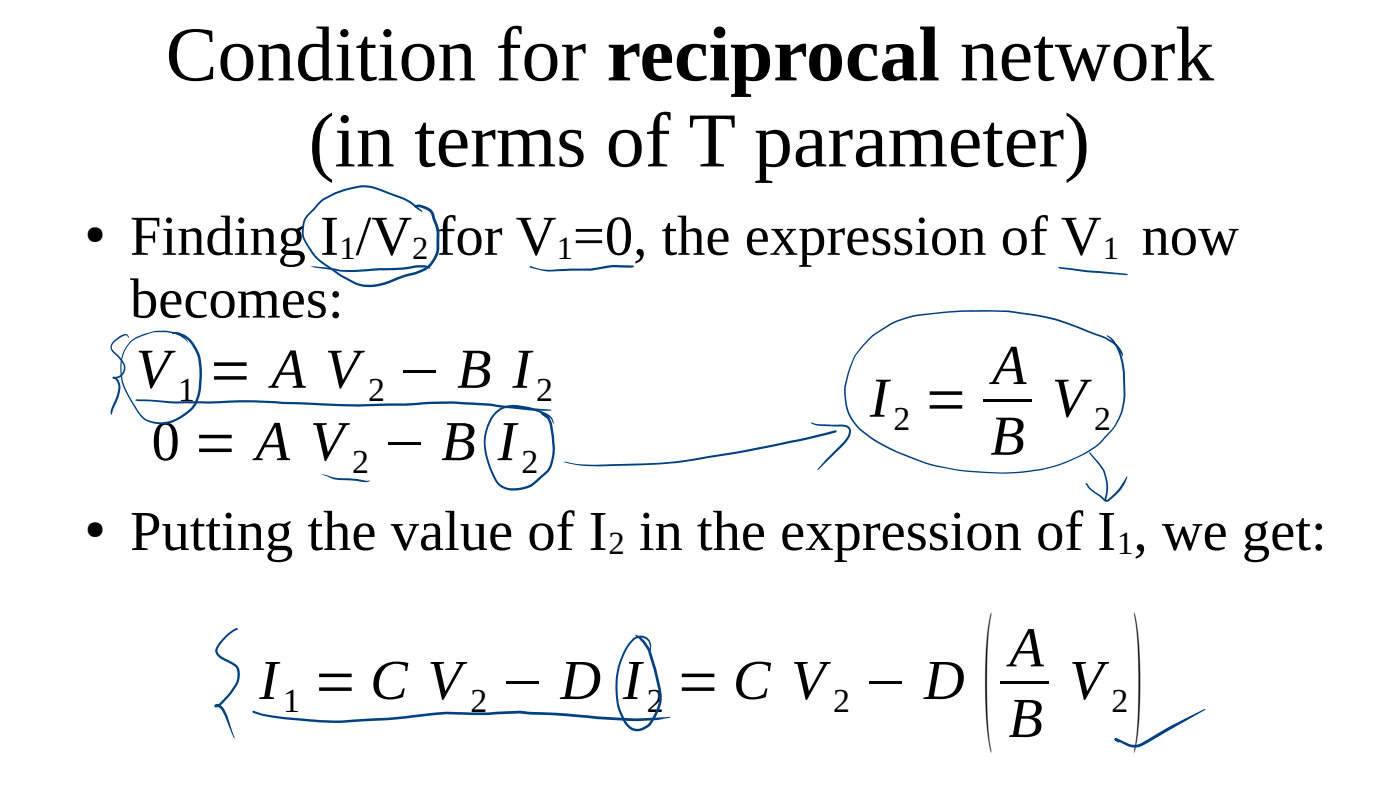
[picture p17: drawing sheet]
<svg xmlns="http://www.w3.org/2000/svg" width="280mm" height="158mm" viewBox="0 0 280 158" stroke-linecap="round" stroke-linejoin="round" font-family="sans-serif">
<defs><g id="words">
<g font-size="25.7">
<text x="196.6" y="144.5">(</text>
<text x="226.5" y="144.5">)</text>
</g>
<g font-size="15.5">
<text x="33.2" y="16.1">Condition for reciprocal network</text>
<text x="61.7" y="33.3">(in terms of T parameter)</text>
</g>
<g font-size="11.3">
<text x="26" y="50.9">Finding I /V for V =0, the expression of V</text>
<text x="228.3" y="50.9">now</text>
<text x="26" y="63.5">becomes:</text>
<text x="27.2" y="77.5">V = A V − B I</text>
<text x="198.4" y="76.8">A</text>
<text x="174" y="83.3">I =</text>
<text x="210.4" y="83.3">V</text>
<text x="30.3" y="92">0 = A V − B I</text>
<text x="198.1" y="90.9">B</text>
<text x="26" y="109.9">Putting the value of I in the expression of I , we get:</text>
<text x="201.9" y="133.2">A</text>
<text x="51.9" y="139.7">I = C V − D I = C V − D</text>
<text x="213.9" y="139.7">V</text>
<text x="201.7" y="147.3">B</text>
</g>
<g font-size="6.8">
<text x="35.6" y="80.2">1</text>
<text x="73.6" y="80.2">2</text>
<text x="107.3" y="80.2">2</text>
<text x="178.7" y="85.9">2</text>
<text x="218.8" y="85.9">2</text>
<text x="70.5" y="94.6">2</text>
<text x="104.3" y="94.6">2</text>
<text x="56.6" y="142.4">1</text>
<text x="94.1" y="142.4">2</text>
<text x="129.3" y="142.4">2</text>
<text x="166.7" y="142.4">2</text>
<text x="222.3" y="142.4">2</text>
</g>
<g font-size="6.5">
<text x="67.9" y="51.8">1</text>
<text x="82.4" y="51.8">2</text>
<text x="111.3" y="51.8">1</text>
<text x="220.6" y="51.8">1</text>
<text x="121.7" y="110.8">2</text>
<text x="223.5" y="110.8">1</text>
</g>
<g font-size="5.1">
<text x="17" y="48.3">●</text>
<text x="17" y="107.3">●</text>
</g>
</g></defs>
<g fill="#000">
<path d="M196.7 79.8h9.7v.5h-9.7z" fill-rule="evenodd"/>
<path d="M200.1 136.2h9.8v.5h-9.8z" fill-rule="evenodd"/>
</g>
<g fill="#004080">
<path d="M62.2 53.2l3.7 .3a18.3 18.3 0 0 0 6.2 .4l4-.3 4.4-.1 3.1-.5h1.5l1 .6-2.5-.1-2.9 .4-8.6 .4a21.2 21.2 0 0 1-6.8-.5l-2.2-.3z"/>
<path d="M106 53.2l.6 .2h-.5z"/>
<path d="M105.9 53.3l.2-.1 .1 .1-.1 .1z"/>
<path d="M105.9 53.3l.2-.1a11.1 11.1 0 0 0 5 .6l6.9-.1a25.3 25.3 0 0 1 6-.7h2.6l.2 .3-.2 .2h-.5l-3.8-.1-4.2 .7-5.1 .1a13.7 13.7 0 0 1-6.9-.7z"/>
<path d="M211.8 53.4l13.4 1.3 .4 .2-.4 .1-7.9-.6-5.2-.7-.4-.2z"/>
<path d="M22.7 68.1l1.1-.8a1.55 1.55 0 0 1 1.6-.4l.4 .7-.2-.2a.48 .48 0 0 0-.8-.3l-1.5 1a1.34 1.34 0 0 0-.8 1.7l1.4 1.4a3.1 3.1 0 0 1 1.1 2.7 2.14 2.14 0 0 1-2.3 1.8l-.1-.3 .4-.1a1.82 1.82 0 0 0 1.5-2.7l-.9-1.1-.8-.9a1.49 1.49 0 0 1-.1-2.5z"/>
<path d="M22.7 75.3h.4a2.35 2.35 0 0 1 1 2.4 18.4 18.4 0 0 1-1.6 4.5l-.2 .7-.2-.5 .2-.9a8.4 8.4 0 0 0 1.4-4.3l-.5-1.2-.2-.3-.4-.1z"/>
<path d="M27.1 79.9h2.7l5 .3h9a87.5 87.5 0 0 1 11.2 0l6.5 .2a104.9 104.9 0 0 0 13.3 .3l6.2-.1 4.9-.3h5.5a72 72 0 0 1 10.1 .8l8.6 .8 .2 .1-.1 .1a26.7 26.7 0 0 1-7.7-.4l-1-.1a76.9 76.9 0 0 0-10.7-.9l-4.9 .1-4.9 .3-7.2 .1a86.4 86.4 0 0 1-12.3-.3l-7.8-.3a81.8 81.8 0 0 0-11.3 0l-.6 .1a92.1 92.1 0 0 1-12.8-.5l-1.6-.1-.1-.1-.1 .1z"/>
<path d="M26.1 68.2a9.8 9.8 0 0 1 10.1-1.2l1 .7 .4 .9a5.8 5.8 0 0 0-5-2.2 11 11 0 0 0-5.9 1.6 7.2 7.2 0 0 0-2.3 7.3 18.7 18.7 0 0 0 4.1 7.9 6.2 6.2 0 0 0 5.9 .8 7.9 7.9 0 0 0 4.8-4.2l.6-2.4a17.3 17.3 0 0 0-.4-6.6 5.9 5.9 0 0 0-4.1-4.1h-.9l.6-.3a4.1 4.1 0 0 1 3.7 2.1 9.1 9.1 0 0 1 1.7 6.5l-.1 1.7a7.3 7.3 0 0 1-4.5 7.1 6.7 6.7 0 0 1-7.5-.3 21.6 21.6 0 0 1-4.1-7.8 8.3 8.3 0 0 1 1.9-7.5z"/>
<path d="M63.7 40.5a16.1 16.1 0 0 1 9.7-3.4l1.6 .3 4.6 1.7a10.9 10.9 0 0 1 4.6 2.8l.2 .3v.3l-1-.8a10.3 10.3 0 0 0-4.4-2.4l-4.6-1.7a9.1 9.1 0 0 0-5.2 .5 11.1 11.1 0 0 0-5.8 3.2l-1.6 1.8a4.9 4.9 0 0 0-.3 5.6 11 11 0 0 0 4.6 4.7l1.6 1.1a16.2 16.2 0 0 0 4.8 2.3 11.5 11.5 0 0 0 6.8-1.3l1.7-.6a8.5 8.5 0 0 0 5-2.4 4.7 4.7 0 0 0 1.3-3.1v-2.8a7.7 7.7 0 0 0-.9-3.1l-.1-.6a2.57 2.57 0 0 0-2.2-1.4l-1.1-.1h-.1v-.3a3.1 3.1 0 0 1 4.1 2.3l.6 1.5a6.9 6.9 0 0 1 .3 3.3v1.5a6.1 6.1 0 0 1-5.2 5.3l-3.2 .9a10.1 10.1 0 0 1-8.6 .9l-.6-.3a39 39 0 0 1-7.4-5.2l-.3-.3a9.6 9.6 0 0 1-2.2-4.3 4.9 4.9 0 0 1 1.1-3.9z"/>
<path d="M98.9 82.5a5.2 5.2 0 0 1 5-1.5 10.8 10.8 0 0 1 6.5 2.5l.4 1h.1l-.1 .1-.2-.1-.2-.5a2.79 2.79 0 0 0-1.9-1.3 11.9 11.9 0 0 0-7.6-1.1 6 6 0 0 0-3.5 4.6 12.7 12.7 0 0 0 1.6 8.9 3.5 3.5 0 0 0 2.6 2.4 6.8 6.8 0 0 0 5.8-1.8l1.9-1.6a5.6 5.6 0 0 0 1.2-3.5 21.9 21.9 0 0 0-.7-6.2l-.4-.7-1.2-1 .2-.2 .5 .2a2.84 2.84 0 0 1 1.5 2.2 15 15 0 0 1 .4 6.5l-.5 1.8-.4 .8-1.6 1.6a6 6 0 0 1-3.9 2.3 4.7 4.7 0 0 1-5.1-1.4 14.6 14.6 0 0 1-2.3-10 8.7 8.7 0 0 1 1.9-4z"/>
<path d="M64.2 94.7l1.1 .3a8.2 8.2 0 0 0 3.8 .6l4.9 .5-.9 .3-4-.4a7.8 7.8 0 0 1-4.3-1z"/>
<path d="M112.8 92.4l.3-.1a14.8 14.8 0 0 0 4.2 .6l7.4-.2a89.7 89.7 0 0 0 19.3-1.9l5.7-1 10.1-2 7.3-1.8 .2 .2-.1 .2a258.2 258.2 0 0 1-34.5 6.4l-8 .3a48.6 48.6 0 0 1-9.2-.1z"/>
<path d="M162.3 84.4l1.4 .4 4.6 .1a1.51 1.51 0 0 1 1.9 1.3l-.4 1.3-.8 1.2-5.4 5.3-.1-.2 1.8-2.1 3.1-3.1a3 3 0 0 0 1.4-2.7 1.38 1.38 0 0 0-1.5-.7l-4.6-.1-1.5-.5z"/>
<path d="M174 67.4l2.2-1.6a18.2 18.2 0 0 1 10.1-3.2 91.3 91.3 0 0 1 16.2-.4 44.6 44.6 0 0 1 15.1 3.9l2.3 .8a7 7 0 0 1 4.7 3.8v.5l-.1-.1a6.9 6.9 0 0 0-4.8-3.9l-2.2-.8a51.1 51.1 0 0 0-23.2-4.1h-2.3l-5.6 .5a19.2 19.2 0 0 0-15 7.9 17.9 17.9 0 0 0-2.3 7.9 9.3 9.3 0 0 0 4.2 8.1 38.6 38.6 0 0 0 10.9 5.4 53.1 53.1 0 0 0 24 1.6 27 27 0 0 0 11.8-5.4l.6-.6a11.8 11.8 0 0 0 4.1-8.7 18.7 18.7 0 0 0-1.4-9.5l-.9-1.4-1.1-1 .1-.1 .4 .2 .8 .7a11.3 11.3 0 0 1 2.4 6.4l.1 4.7-.1 1.2a11.8 11.8 0 0 1-2.3 5.5l-.5 .7a16.4 16.4 0 0 1-7.7 5.6 33 33 0 0 1-15.8 2.6 44.8 44.8 0 0 1-20.6-4.7 18 18 0 0 1-7.9-6.1 10.8 10.8 0 0 1-1.1-7.4 15.1 15.1 0 0 1 3-6.9z"/>
<path d="M217.9 90.4l2 2.2a7.9 7.9 0 0 1 1.4 7.2l-.1 .3h-.3l.2-1.1a7.9 7.9 0 0 0-.5-4.8l-.9-1.4-1.9-2.2z"/>
<path d="M217 96.7l.2-.1 .3 .1a4.2 4.2 0 0 0 1.9 1.8l1.7 1.4h.4a14.2 14.2 0 0 0 3.9-4.7l.1 .1a10.5 10.5 0 0 1-3.9 4.9h-.7l-1.7-1.4a4.7 4.7 0 0 1-2-1.9z"/>
<path d="M45.2 127a3.6 3.6 0 0 1 2.3-1.4l.1 .2-.3 .1a8.9 8.9 0 0 0-3.7 3.8 1.31 1.31 0 0 0 .8 1.6l2.4 1.2a2.34 2.34 0 0 1 1.1 2.9v.1a11.3 11.3 0 0 1-3.7 5.4 1.11 1.11 0 0 1-1.2 .4v-.4l.6-.1a15.5 15.5 0 0 0 3.4-3.9 3.2 3.2 0 0 0 0-3.7l-2.4-1.3a2.08 2.08 0 0 1-1.5-2.1l.6-1.2z"/>
<path d="M43 140.9a.77 .77 0 0 1 1 0l.7 .7 .8 1.5 1.4 4.3-.1 .2-2.3-5.4-.6-.8-.5-.1 .1-.2-.1 .2h-.4z"/>
<path d="M50.6 142.1l.2-.1 .2 .2-.3 .2z"/>
<path d="M50.6 142.1l.3 .1-.1-.1a28.3 28.3 0 0 0 7.9 1.4 61 61 0 0 0 15 .1l4.5-.2 10.9-1.1 8.5 .1 6.3-.3 2.1 .2 6.7 .3 5.4 .4a75.1 75.1 0 0 0 15.9 .3l.1 .1a26.1 26.1 0 0 1-6.5 .7l-8.2-.4-5.8-.5-9.7-.6-6.3 .3-8.5-.1-8.9 .9a157.5 157.5 0 0 1-15.4 .7 72.9 72.9 0 0 1-12.6-1.4l-1.5-.5-.2-.2z"/>
<path d="M127 126.9h.2l.8 .4a6.9 6.9 0 0 1 2.1 2.5l1.1 3.8 1 4.1a7.6 7.6 0 0 1-1.4 6.1 3.7 3.7 0 0 1-4.4 2.2 4.9 4.9 0 0 1-2.3-3 16.2 16.2 0 0 1-.4-10.2 10.9 10.9 0 0 1 3-5.2 2.15 2.15 0 0 1 2.4-.3 2.15 2.15 0 0 1 1.1 2.2l-.1 .5-.1-.5a1.89 1.89 0 0 0-1.2-1.9 1.89 1.89 0 0 0-2.2 .5 15 15 0 0 0-2.6 13.5 6.8 6.8 0 0 0 2.4 3.8 2.92 2.92 0 0 0 3.8-1.4 7.7 7.7 0 0 0 1.6-5.4l-1.1-4.9-1.1-3.6-1.2-1.8z"/>
<path d="M222.9 147.7l.2-.2 .2 .1 .1 .2v-.1l.4 .4 .1 .2-.2 .1-.6-.3z"/>
<path d="M223 147.6h.5l2.2 1.1a3.1 3.1 0 0 0 2.9-.4l1.3-.7a98.4 98.4 0 0 1 10.7-5.7l.4-.2 .1 .1-12.2 7a3.5 3.5 0 0 1-3.4 .3l-2.5-1.2z"/>
<circle cx="22.7" cy="75.5" r=".19"/>
</g>
<use href="#words"/>
</svg>
